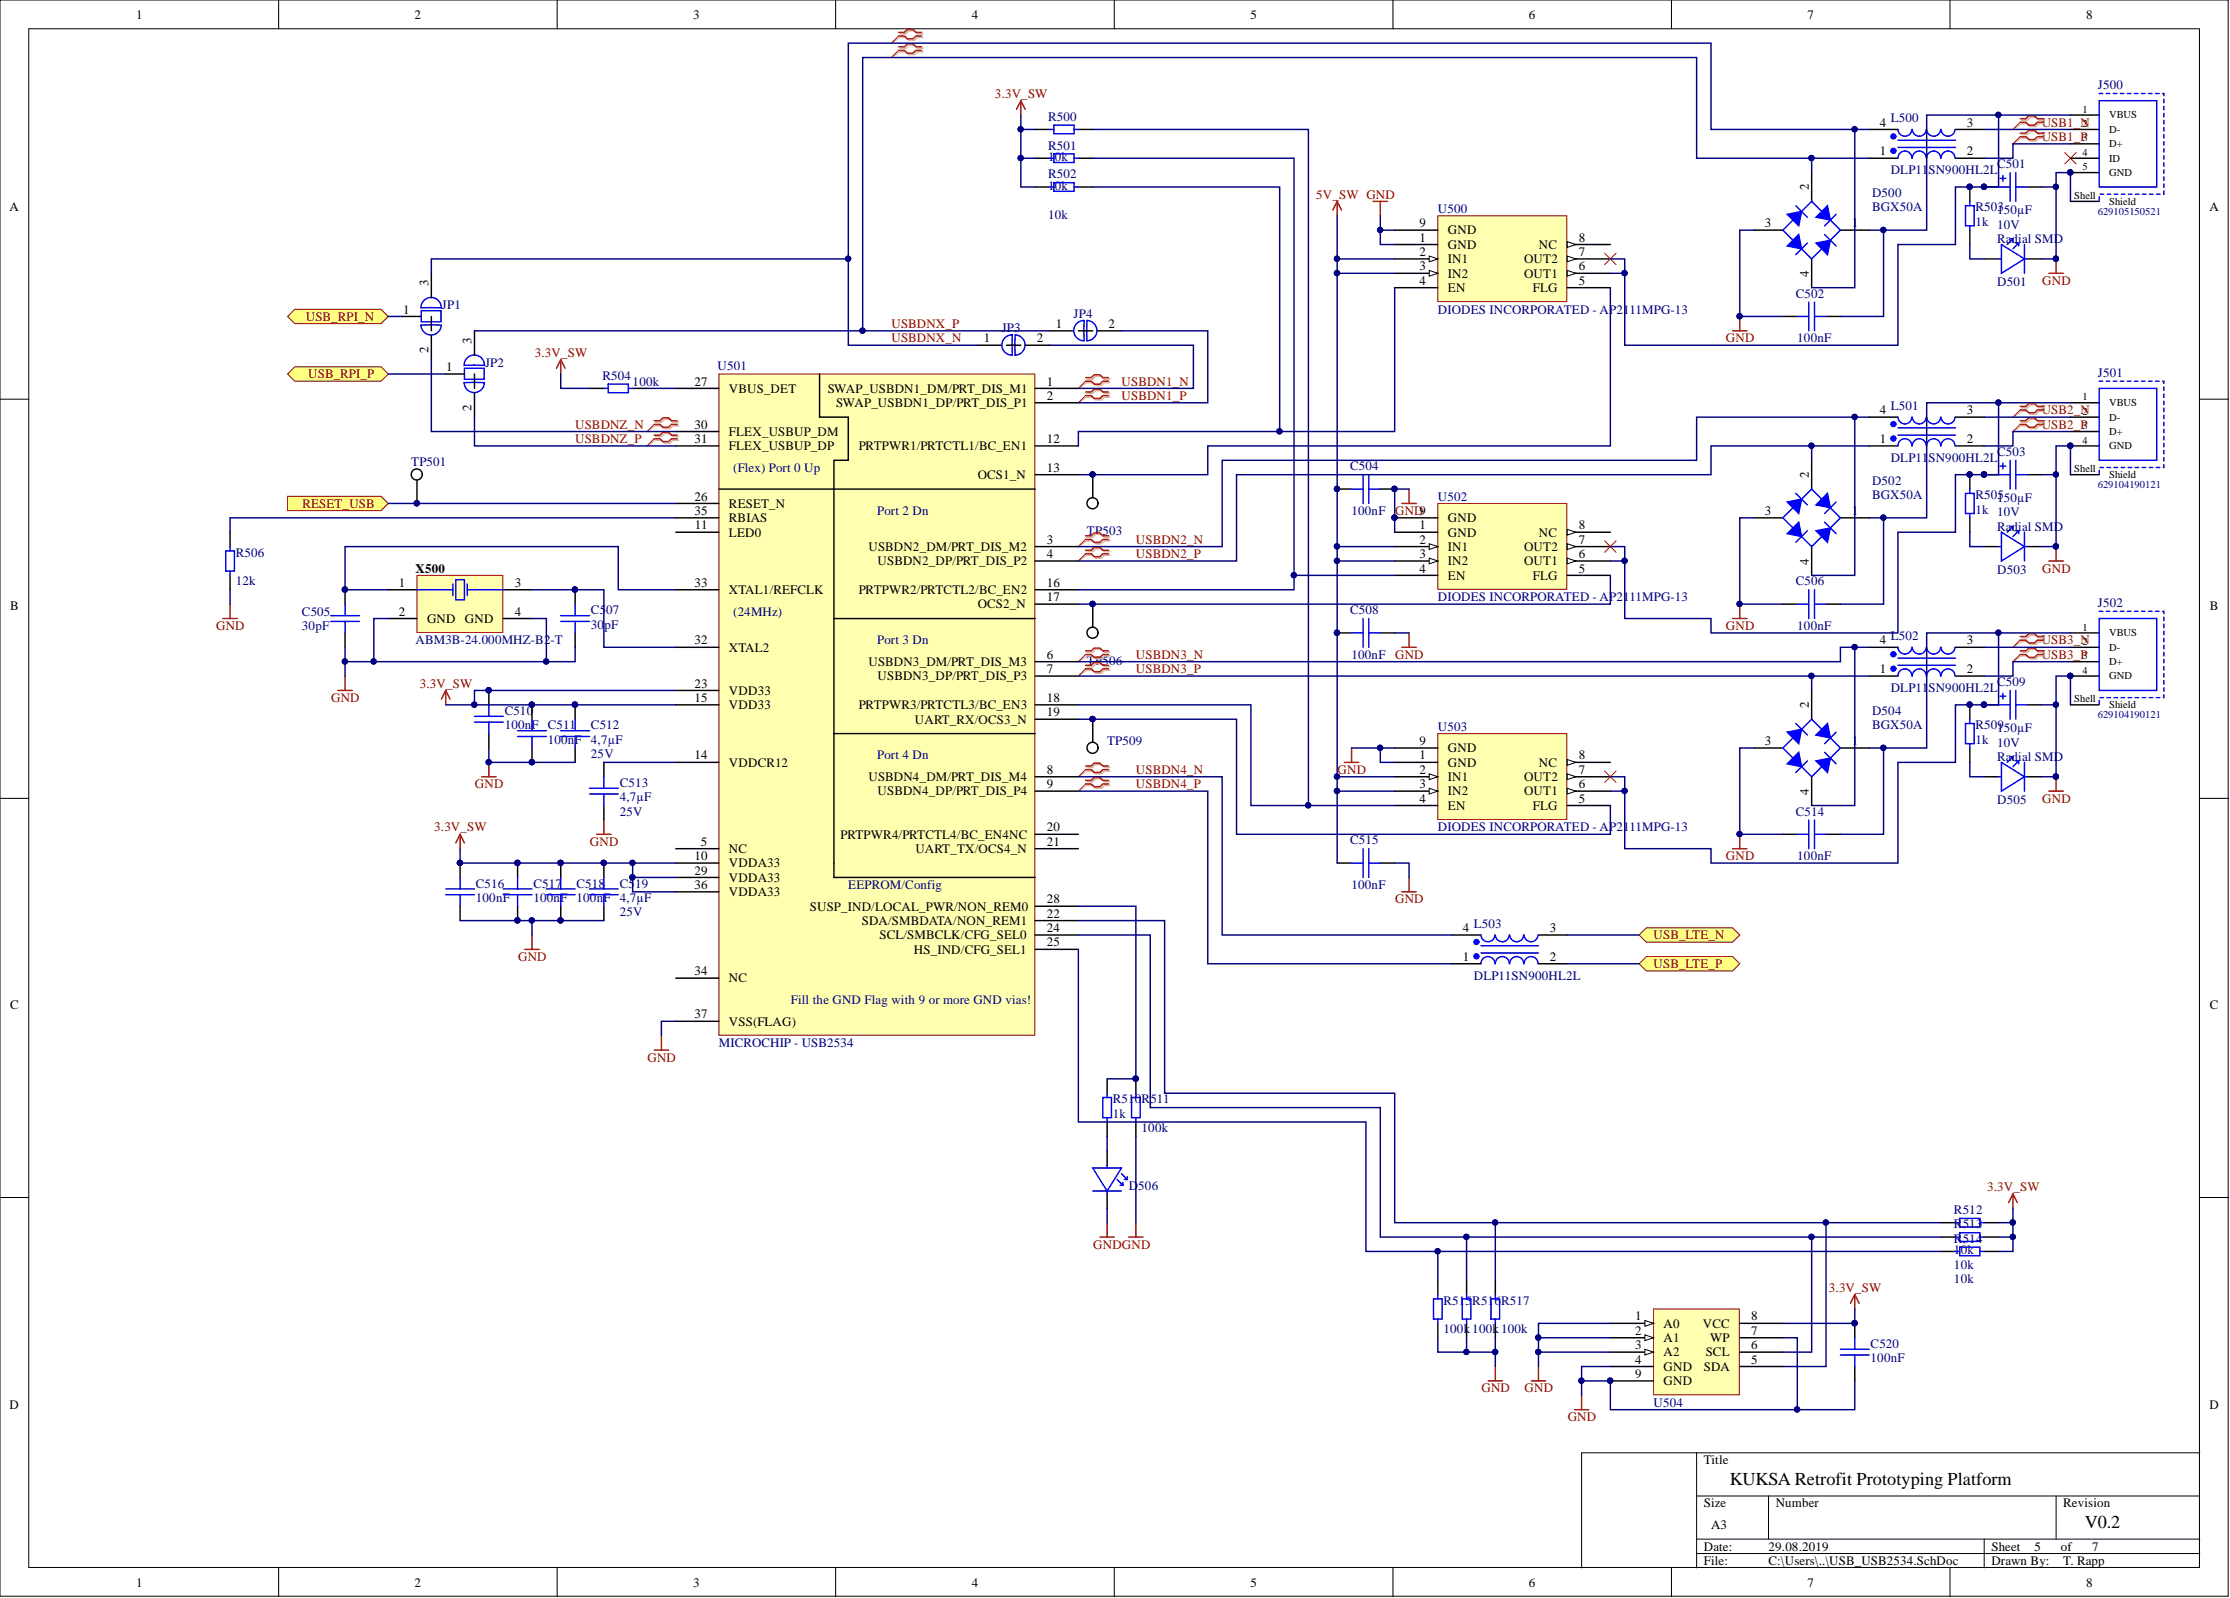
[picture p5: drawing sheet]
<svg xmlns="http://www.w3.org/2000/svg" width="393mm" height="282mm" viewBox="0 0 393 282" stroke-linecap="round" stroke-linejoin="round" font-family="sans-serif">
<defs><g id="words">
<g font-size="3.2">
<text x="305.1" y="261.9">KUKSA Retrofit Prototyping Platform</text>
<text x="367.7" y="269.5">V0.2</text>
</g>
<g font-size="2.3">
<text x="24" y="3.3">1</text>
<text x="73.1" y="3.3">2</text>
<text x="122.2" y="3.3">3</text>
<text x="171.4" y="3.3">4</text>
<text x="220.6" y="3.3">5</text>
<text x="269.7" y="3.3">6</text>
<text x="318.8" y="3.3">7</text>
<text x="368" y="3.3">8</text>
<text x="331.6" y="22.3">4</text>
<text x="346.9" y="22.3">3</text>
<text x="331.6" y="27.4">1</text>
<text x="346.9" y="27.4">2</text>
<text x="319" y="33.5" transform="rotate(-90 319 33.5)">2</text>
<text x="1.7" y="37.2">A</text>
<text x="250.4" y="40.1">9</text>
<text x="255.4" y="41.4">GND</text>
<text x="311.3" y="40.1">3</text>
<text x="326.7" y="40.1">1</text>
<text x="389.7" y="37.2">A</text>
<text x="250.4" y="42.6">1</text>
<text x="250.4" y="45.2">2</text>
<text x="250.4" y="47.7">3</text>
<text x="255.4" y="43.9">GND</text>
<text x="255.4" y="46.4">IN1</text>
<text x="268.8" y="46.4">OUT2</text>
<text x="271.5" y="43.9">NC</text>
<text x="278.5" y="47.7">6</text>
<text x="278.5" y="45.2">7</text>
<text x="278.5" y="42.6">8</text>
<text x="75.6" y="50.5" transform="rotate(-90 75.6 50.5)">3</text>
<text x="250.4" y="50.2">4</text>
<text x="255.4" y="49">IN2</text>
<text x="255.4" y="51.5">EN</text>
<text x="268.8" y="49">OUT1</text>
<text x="270.4" y="51.5">FLG</text>
<text x="278.5" y="50.2">5</text>
<text x="319" y="48.9" transform="rotate(-90 319 48.9)">4</text>
<text x="71.1" y="55.3">1</text>
<text x="186.2" y="57.8">1</text>
<text x="195.5" y="57.8">2</text>
<text x="75.6" y="62.3" transform="rotate(-90 75.6 62.3)">2</text>
<text x="78.7" y="65.5">1</text>
<text x="83.2" y="60.6" transform="rotate(-90 83.2 60.6)">3</text>
<text x="173.6" y="60.4">1</text>
<text x="182.9" y="60.4">2</text>
<text x="122.5" y="68">27</text>
<text x="128.6" y="69.3">VBUS_DET</text>
<text x="146" y="69.3">SWAP_USBDN1_DM/PRT_DIS_M1</text>
<text x="147.5" y="71.8">SWAP_USBDN1_DP/PRT_DIS_P1</text>
<text x="184.6" y="68">1</text>
<text x="184.6" y="70.5">2</text>
<text x="83.2" y="72.5" transform="rotate(-90 83.2 72.5)">2</text>
<text x="122.5" y="75.6">30</text>
<text x="128.6" y="76.9">FLEX_USBUP_DM</text>
<text x="331.6" y="73.1">4</text>
<text x="346.9" y="73.1">3</text>
<text x="122.5" y="78.1">31</text>
<text x="128.6" y="79.4">FLEX_USBUP_DP</text>
<text x="151.5" y="79.4">PRTPWR1/PRTCTL1/BC_EN1</text>
<text x="184.6" y="78.1">12</text>
<text x="184.6" y="83.2">13</text>
<text x="331.6" y="78.1">1</text>
<text x="346.9" y="78.1">2</text>
<text x="122.5" y="88.3">26</text>
<text x="128.6" y="89.6">RESET_N</text>
<text x="172.5" y="84.5">OCS1_N</text>
<text x="319" y="84.2" transform="rotate(-90 319 84.2)">2</text>
<text x="122.5" y="90.8">35</text>
<text x="122.6" y="93.4">11</text>
<text x="128.6" y="94.6">LED0</text>
<text x="128.6" y="92.1">RBIAS</text>
<text x="184.6" y="95.9">3</text>
<text x="250.4" y="93.4">1</text>
<text x="250.4" y="95.9">2</text>
<text x="255.4" y="94.6">GND</text>
<text x="255.4" y="92.1">GND</text>
<text x="271.5" y="94.6">NC</text>
<text x="278.5" y="95.9">7</text>
<text x="278.5" y="93.4">8</text>
<text x="311.3" y="90.8">3</text>
<text x="326.7" y="90.8">1</text>
<text x="73.3" y="101">X500</text>
<text x="153.2" y="97.2">USBDN2_DM/PRT_DIS_M2</text>
<text x="154.8" y="99.7">USBDN2_DP/PRT_DIS_P2</text>
<text x="184.6" y="98.4">4</text>
<text x="250.4" y="98.4">3</text>
<text x="250.4" y="101">4</text>
<text x="255.4" y="97.2">IN1</text>
<text x="255.4" y="99.7">IN2</text>
<text x="268.8" y="99.7">OUT1</text>
<text x="268.8" y="97.2">OUT2</text>
<text x="278.5" y="101">5</text>
<text x="278.5" y="98.4">6</text>
<text x="319" y="99.6" transform="rotate(-90 319 99.6)">4</text>
<text x="1.8" y="107.7">B</text>
<text x="70.3" y="103.5">1</text>
<text x="90.8" y="103.5">3</text>
<text x="122.5" y="103.5">33</text>
<text x="128.6" y="104.8">XTAL1/REFCLK</text>
<text x="151.5" y="104.8">PRTPWR2/PRTCTL2/BC_EN2</text>
<text x="172.5" y="107.3">OCS2_N</text>
<text x="184.6" y="103.5">16</text>
<text x="184.6" y="106.1">17</text>
<text x="255.4" y="102.3">EN</text>
<text x="270.4" y="102.3">FLG</text>
<text x="389.8" y="107.7">B</text>
<text x="70.3" y="108.6">2</text>
<text x="75.3" y="109.9">GND</text>
<text x="82" y="109.9">GND</text>
<text x="90.8" y="108.6">4</text>
<text x="122.5" y="113.7">32</text>
<text x="331.6" y="113.7">4</text>
<text x="346.9" y="113.7">3</text>
<text x="128.6" y="114.9">XTAL2</text>
<text x="153.2" y="117.5">USBDN3_DM/PRT_DIS_M3</text>
<text x="184.6" y="116.2">6</text>
<text x="184.6" y="118.7">7</text>
<text x="331.6" y="118.7">1</text>
<text x="346.9" y="118.7">2</text>
<text x="122.5" y="123.8">15</text>
<text x="122.5" y="121.3">23</text>
<text x="128.6" y="125.1">VDD33</text>
<text x="128.6" y="122.5">VDD33</text>
<text x="151.5" y="125.1">PRTPWR3/PRTCTL3/BC_EN3</text>
<text x="154.8" y="120">USBDN3_DP/PRT_DIS_P3</text>
<text x="184.6" y="123.8">18</text>
<text x="319" y="124.8" transform="rotate(-90 319 124.8)">2</text>
<text x="161.4" y="127.6">UART_RX/OCS3_N</text>
<text x="184.6" y="126.4">19</text>
<text x="250.4" y="131.4">9</text>
<text x="311.3" y="131.4">3</text>
<text x="326.7" y="131.4">1</text>
<text x="122.5" y="134">14</text>
<text x="128.6" y="135.2">VDDCR12</text>
<text x="153.2" y="137.8">USBDN4_DM/PRT_DIS_M4</text>
<text x="184.6" y="136.5">8</text>
<text x="250.4" y="134">1</text>
<text x="250.4" y="136.5">2</text>
<text x="255.4" y="135.2">GND</text>
<text x="255.4" y="137.8">IN1</text>
<text x="255.4" y="132.7">GND</text>
<text x="268.8" y="137.8">OUT2</text>
<text x="271.5" y="135.2">NC</text>
<text x="278.5" y="136.5">7</text>
<text x="278.5" y="134">8</text>
<text x="154.8" y="140.3">USBDN4_DP/PRT_DIS_P4</text>
<text x="184.6" y="139">9</text>
<text x="250.4" y="139">3</text>
<text x="250.4" y="141.6">4</text>
<text x="255.4" y="140.3">IN2</text>
<text x="255.4" y="142.8">EN</text>
<text x="268.8" y="140.3">OUT1</text>
<text x="270.4" y="142.8">FLG</text>
<text x="278.5" y="141.6">5</text>
<text x="278.5" y="139">6</text>
<text x="319" y="140.2" transform="rotate(-90 319 140.2)">4</text>
<text x="123.6" y="149.2">5</text>
<text x="148.3" y="147.9">PRTPWR4/PRTCTL4/BC_EN4NC</text>
<text x="184.6" y="146.7">20</text>
<text x="184.6" y="149.2">21</text>
<text x="122.5" y="151.7">10</text>
<text x="122.5" y="154.3">29</text>
<text x="128.6" y="150.5">NC</text>
<text x="128.6" y="153">VDDA33</text>
<text x="128.6" y="155.5">VDDA33</text>
<text x="161.5" y="150.5">UART_TX/OCS4_N</text>
<text x="122.5" y="156.8">36</text>
<text x="128.6" y="158.1">VDDA33</text>
<text x="142.9" y="160.6">SUSP_IND/LOCAL_PWR/NON_REM0</text>
<text x="184.6" y="161.9">22</text>
<text x="184.6" y="159.3">28</text>
<text x="152" y="163.1">SDA/SMBDATA/NON_REM1</text>
<text x="155.1" y="165.7">SCL/SMBCLK/CFG_SEL0</text>
<text x="184.6" y="164.4">24</text>
<text x="184.6" y="167">25</text>
<text x="258" y="164.4">4</text>
<text x="273.4" y="164.4">3</text>
<text x="122.5" y="172">34</text>
<text x="128.6" y="173.3">NC</text>
<text x="161.2" y="168.2">HS_IND/CFG_SEL1</text>
<text x="258" y="169.5">1</text>
<text x="273.4" y="169.5">2</text>
<text x="1.8" y="178">C</text>
<text x="122.5" y="179.6">37</text>
<text x="389.8" y="178">C</text>
<text x="128.6" y="180.9">VSS(FLAG)</text>
<text x="288.4" y="232.9">1</text>
<text x="308.9" y="232.9">8</text>
<text x="288.4" y="235.5">2</text>
<text x="288.4" y="238">3</text>
<text x="293.4" y="234.2">A0</text>
<text x="293.4" y="236.7">A1</text>
<text x="293.4" y="239.3">A2</text>
<text x="300.4" y="234.2">VCC</text>
<text x="300.9" y="239.3">SCL</text>
<text x="301.6" y="236.7">WP</text>
<text x="308.9" y="238">6</text>
<text x="308.9" y="235.5">7</text>
<text x="288.4" y="240.5">4</text>
<text x="288.4" y="243.1">9</text>
<text x="293.4" y="241.8">GND</text>
<text x="293.4" y="244.3">GND</text>
<text x="300.5" y="241.8">SDA</text>
<text x="308.9" y="240.5">5</text>
<text x="1.7" y="248.5">D</text>
<text x="389.7" y="248.5">D</text>
<text x="300.5" y="258.3">Title</text>
<text x="300.5" y="265.9">Size</text>
<text x="301.8" y="269.7">A3</text>
<text x="313.2" y="265.9">Number</text>
<text x="363.9" y="265.9">Revision</text>
<text x="300.5" y="273.5">Date:</text>
<text x="311.9" y="273.5">29.08.2019</text>
<text x="351.3" y="273.5">Sheet</text>
<text x="358.9" y="273.5">5</text>
<text x="363.5" y="273.5">of</text>
<text x="369" y="273.5">7</text>
<text x="24" y="279.9">1</text>
<text x="73.1" y="279.9">2</text>
<text x="122.2" y="279.9">3</text>
<text x="171.4" y="279.9">4</text>
<text x="220.6" y="279.9">5</text>
<text x="269.7" y="279.9">6</text>
<text x="300.5" y="276.1">File:</text>
<text x="311.9" y="276.1">C:\Users\..\USB_USB2534.SchDoc</text>
<text x="318.8" y="279.9">7</text>
<text x="351.3" y="276.1">Drawn By:</text>
<text x="363.9" y="276.1">T. Rapp</text>
<text x="368" y="279.9">8</text>
</g>
<g font-size="2.3" fill="#800000">
<text x="175.5" y="17.3">3.3V_SW</text>
<text x="360.1" y="22.3">USB1_N</text>
<text x="360.1" y="24.9">USB1_P</text>
<text x="232.1" y="35">5V_SW GND</text>
<text x="360.2" y="50.2">GND</text>
<text x="53.9" y="56.6">USB_RPI_N</text>
<text x="157.2" y="57.8">USBDNX_P</text>
<text x="94.3" y="62.9">3.3V_SW</text>
<text x="157.2" y="60.4">USBDNX_N</text>
<text x="304.4" y="60.4">GND</text>
<text x="54.4" y="66.7">USB_RPI_P</text>
<text x="197.8" y="68">USBDN1_N</text>
<text x="197.8" y="70.5">USBDN1_P</text>
<text x="101.4" y="75.6">USBDNZ_N</text>
<text x="360.1" y="73.1">USB2_N</text>
<text x="360.1" y="75.6">USB2_P</text>
<text x="101.4" y="78.1">USBDNZ_P</text>
<text x="53.3" y="89.6">RESET_USB</text>
<text x="200.4" y="95.9">USBDN2_N</text>
<text x="246.1" y="90.8">GND9</text>
<text x="200.4" y="98.4">USBDN2_P</text>
<text x="360.2" y="101">GND</text>
<text x="38.1" y="111.1">GND</text>
<text x="304.4" y="111.1">GND</text>
<text x="360.1" y="113.7">USB3_N</text>
<text x="200.4" y="116.2">USBDN3_N</text>
<text x="200.4" y="118.7">USBDN3_P</text>
<text x="246.1" y="116.2">GND</text>
<text x="360.1" y="116.2">USB3_P</text>
<text x="58.4" y="123.8">GND</text>
<text x="74.1" y="121.3">3.3V_SW</text>
<text x="200.4" y="136.5">USBDN4_N</text>
<text x="235.9" y="136.5">GND</text>
<text x="83.8" y="139">GND</text>
<text x="200.4" y="139">USBDN4_P</text>
<text x="360.2" y="141.6">GND</text>
<text x="76.6" y="146.7">3.3V_SW</text>
<text x="104.1" y="149.2">GND</text>
<text x="304.4" y="151.7">GND</text>
<text x="246.1" y="159.3">GND</text>
<text x="291.7" y="165.7">USB_LTE_N</text>
<text x="91.4" y="169.5">GND</text>
<text x="291.7" y="170.8">USB_LTE_P</text>
<text x="114.2" y="187.2">GND</text>
<text x="350.5" y="210.1">3.3V_SW</text>
<text x="192.8" y="220.2">GNDGND</text>
<text x="322.6" y="227.8">3.3V_SW</text>
<text x="261.3" y="245.6">GND</text>
<text x="268.9" y="245.6">GND</text>
<text x="276.5" y="250.7">GND</text>
</g>
<g font-size="2.3" fill="#000080">
<text x="370" y="15.7">J500</text>
<text x="184.9" y="21.3">R500</text>
<text x="333.5" y="21.6">L500</text>
<text x="184.9" y="28.4">10k</text>
<text x="184.9" y="26.4">R501</text>
<text x="352.3" y="29.7">C501</text>
<text x="184.9" y="33.5">10k</text>
<text x="184.9" y="31.5">R502</text>
<text x="330.2" y="34.8">D500</text>
<text x="333.5" y="30.7">DLP11</text>
<text x="340.2" y="30.7">SN900HL2L</text>
<text x="184.9" y="38.6">10k</text>
<text x="253.6" y="37.6">U500</text>
<text x="330.2" y="37.3">BGX50A</text>
<text x="348.5" y="39.8">1k 10V</text>
<text x="348.5" y="37.3">R501</text>
<text x="352.4" y="37.3">350µF</text>
<text x="352.3" y="42.9">Radial SMD</text>
<text x="316.8" y="52.5">C502</text>
<text x="352.3" y="50.5">D501</text>
<text x="77.9" y="54.6">JP1</text>
<text x="176.7" y="58.6">JP3</text>
<text x="189.4" y="56.1">JP4</text>
<text x="253.6" y="55.3">DIODES INCORPORATED - AP2111MPG-13</text>
<text x="85.6" y="64.7">JP2</text>
<text x="126.6" y="65.2">U501</text>
<text x="317" y="60.4">100nF</text>
<text x="106.3" y="67">R504</text>
<text x="111.6" y="68">100k</text>
<text x="370" y="66.5">J501</text>
<text x="333.5" y="72.3">L501</text>
<text x="72.5" y="82.2">TP501</text>
<text x="129.3" y="83.2">(Flex) Port 0 Up</text>
<text x="238.1" y="83">C504</text>
<text x="333.5" y="81.4">DLP11</text>
<text x="340.2" y="81.4">SN900HL2L</text>
<text x="352.3" y="80.4">C503</text>
<text x="253.6" y="88.3">U502</text>
<text x="330.2" y="85.5">D502</text>
<text x="330.2" y="88">BGX50A</text>
<text x="348.5" y="88">R501</text>
<text x="352.4" y="88">550µF</text>
<text x="154.7" y="90.8">Port 2 Dn</text>
<text x="191.7" y="94.4">TP503</text>
<text x="238.4" y="90.8">100nF</text>
<text x="348.5" y="90.6">1k 10V</text>
<text x="352.3" y="93.6">Radial SMD</text>
<text x="41.6" y="98.2">R506</text>
<text x="352.3" y="101.2">D503</text>
<text x="41.6" y="103.3">12k</text>
<text x="253.6" y="106.1">DIODES INCORPORATED - AP2111MPG-13</text>
<text x="316.8" y="103.3">C506</text>
<text x="370" y="107.1">J502</text>
<text x="53.3" y="111.1">30pF</text>
<text x="53.3" y="108.6">C505</text>
<text x="73.3" y="113.7">ABM3B-24.000MHZ-B2-T</text>
<text x="104.2" y="110.9">30</text>
<text x="104.2" y="108.3">C5</text>
<text x="106.6" y="110.9">pF</text>
<text x="106.9" y="108.3">07</text>
<text x="129.3" y="108.6">(24MHz)</text>
<text x="154.7" y="113.7">Port 3 Dn</text>
<text x="238.1" y="108.3">C508</text>
<text x="317" y="111.1">100nF</text>
<text x="333.5" y="112.9">L502</text>
<text x="191.7" y="117.2">TP506</text>
<text x="238.4" y="116.2">100nF</text>
<text x="333.5" y="122">DLP11</text>
<text x="340.2" y="122">SN900HL2L</text>
<text x="352.3" y="121">C509</text>
<text x="89" y="128.6">100nF</text>
<text x="89" y="126.1">C510</text>
<text x="96.6" y="131.2">100nF</text>
<text x="96.6" y="128.6">C511</text>
<text x="104.2" y="131.2">4,7µF</text>
<text x="104.2" y="128.6">C512</text>
<text x="195.3" y="131.4">TP509</text>
<text x="253.6" y="128.9">U503</text>
<text x="330.2" y="126.1">D504</text>
<text x="330.2" y="128.6">BGX50A</text>
<text x="348.5" y="131.2">1k 10V</text>
<text x="348.5" y="128.6">R501</text>
<text x="352.4" y="128.6">950µF</text>
<text x="104.2" y="133.7">25V</text>
<text x="154.7" y="134">Port 4 Dn</text>
<text x="352.3" y="134.2">Radial SMD</text>
<text x="109.3" y="141.3">4,7µF</text>
<text x="109.3" y="143.9">25V</text>
<text x="109.3" y="138.8">C513</text>
<text x="316.8" y="143.9">C514</text>
<text x="352.3" y="141.8">D505</text>
<text x="238.1" y="148.9">C515</text>
<text x="253.6" y="146.7">DIODES INCORPORATED - AP2111MPG-13</text>
<text x="317" y="151.7">100nF</text>
<text x="83.9" y="159.1">100nF</text>
<text x="83.9" y="156.5">C516</text>
<text x="94.1" y="159.1">100nF</text>
<text x="94.1" y="156.5">C517</text>
<text x="101.7" y="159.1">100nF</text>
<text x="101.7" y="156.5">C518</text>
<text x="109.3" y="159.1">4,7µF</text>
<text x="109.3" y="161.6">25V</text>
<text x="109.3" y="156.5">C5</text>
<text x="112" y="156.5">19</text>
<text x="149.6" y="156.8">EEPROM/Config</text>
<text x="238.4" y="156.8">100nF</text>
<text x="260" y="163.7">L503</text>
<text x="260" y="172.8">DLP11SN900HL2L</text>
<text x="139.5" y="177.1">Fill the GND Flag with 9 or more GND vias!</text>
<text x="126.8" y="184.7">MICROCHIP - USB2534</text>
<text x="196.3" y="197.1">1k</text>
<text x="196.3" y="194.6">R51</text>
<text x="200.2" y="194.6">0</text>
<text x="201.4" y="194.6">R511</text>
<text x="201.4" y="199.7">100k</text>
<text x="199.1" y="209.8">D</text>
<text x="200.8" y="209.8">506</text>
<text x="344.7" y="214.1">R512</text>
<text x="344.7" y="221.2">10k</text>
<text x="344.7" y="216.7">R513</text>
<text x="344.7" y="219.2">R514</text>
<text x="344.7" y="223.8">10k</text>
<text x="344.7" y="226.3">10k</text>
<text x="254.6" y="230.1">R51</text>
<text x="258.5" y="230.1">5</text>
<text x="259.7" y="230.1">R51</text>
<text x="263.6" y="230.1">6</text>
<text x="264.8" y="230.1">R517</text>
<text x="254.6" y="235.2">100k</text>
<text x="259.7" y="235.2">100k</text>
<text x="264.8" y="235.2">100k</text>
<text x="330" y="237.7">C520</text>
<text x="330" y="240.3">100nF</text>
<text x="291.7" y="248.1">U504</text>
</g>
<g font-size="1.9">
<text x="367.3" y="19.9">1</text>
<text x="367.3" y="22.4">2</text>
<text x="372.1" y="20.9">VBUS</text>
<text x="372.1" y="23.4">D-</text>
<text x="367.3" y="24.9">3</text>
<text x="367.3" y="27.5">4</text>
<text x="372.1" y="26">D+</text>
<text x="372.1" y="28.5">ID</text>
<text x="365.9" y="35.1">Shell</text>
<text x="367.3" y="30">5</text>
<text x="372.1" y="31">GND</text>
<text x="372.1" y="36.1">Shield</text>
<text x="367.3" y="70.6">1</text>
<text x="372.1" y="71.6">VBUS</text>
<text x="367.3" y="73.2">2</text>
<text x="367.3" y="75.7">3</text>
<text x="372.1" y="74.2">D-</text>
<text x="372.1" y="76.7">D+</text>
<text x="365.9" y="83.3">Shell</text>
<text x="367.3" y="78.2">4</text>
<text x="372.1" y="79.2">GND</text>
<text x="372.1" y="84.3">Shield</text>
<text x="367.3" y="111.2">1</text>
<text x="367.3" y="113.8">2</text>
<text x="372.1" y="112.2">VBUS</text>
<text x="367.3" y="116.3">3</text>
<text x="367.3" y="118.8">4</text>
<text x="372.1" y="114.8">D-</text>
<text x="372.1" y="117.3">D+</text>
<text x="372.1" y="119.8">GND</text>
<text x="365.9" y="123.9">Shell</text>
<text x="372.1" y="124.9">Shield</text>
</g>
<g font-size="1.9" fill="#000080">
<text x="370" y="37.9">629105150521</text>
<text x="370" y="86.1">629104190121</text>
<text x="370" y="126.7">629104190121</text>
</g>
</g></defs>
<g fill="#fff" stroke="#000" stroke-width=".18">
<path d="M0 0h393v281.6h-393z"/>
<path d="M5.1 5.1h382.9v271.4h-382.9z"/>
</g>
<g fill="none" stroke="#000" stroke-width=".18">
<path d="M49.2 0v5.1M98.3 0v5.1M147.4 0v5.1M196.6 0v5.1M245.7 0v5.1M294.8 0v5.1M344 0v5.1M0 70.4h5.1M388 70.4h5.1M0 140.8h5.1M388 140.8h5.1M0 211.2h5.1"/>
<path d="M388 211.2h5.1M388 256.3h-88.7v20.3M49.2 276.6v5M98.3 276.6v5M147.4 276.6v5M196.6 276.6v5M245.7 276.6v5M294.8 276.6v5M299.3 263.9h88.7M299.3 271.5h88.7M299.3 274h88.7M311.9 263.9v7.6"/>
<path d="M344 276.6v5M350 271.5v5.1M362.7 263.9v7.6"/>
</g>
<path d="M329.7 78.7h5.1M329.7 73.6h5.1M344.9 78.7h5.1M344.9 73.6h5.1M309.4 91.3h5.1M319.6 81.2v5.1M319.6 96.4v5.1M324.6 91.3h5.1" fill="none" stroke="#000" stroke-width=".25"/>
<path d="M334.8 75.5h10.1M334.8 76.8h10.1M337.2 73.6a1.23 1.23 0 0 1-1.2 1.2 1.23 1.23 0 0 1-1.2-1.2M337.2 78.7a1.23 1.23 0 0 0-1.2-1.3 1.23 1.23 0 0 0-1.2 1.3M339.8 73.6a1.23 1.23 0 0 1-1.3 1.2 1.23 1.23 0 0 1-1.2-1.2M339.8 78.7a1.23 1.23 0 0 0-1.3-1.3 1.23 1.23 0 0 0-1.2 1.3M342.3 73.6a1.23 1.23 0 0 1-1.2 1.2 1.23 1.23 0 0 1-1.3-1.2M342.3 78.7a1.23 1.23 0 0 0-1.2-1.3 1.23 1.23 0 0 0-1.3 1.3M344.8 73.6a1.23 1.23 0 0 1-1.2 1.2 1.23 1.23 0 0 1-1.2-1.2M344.8 78.7a1.23 1.23 0 0 0-1.2-1.3 1.23 1.23 0 0 0-1.2 1.3M316.8 87l2 2.1M319.6 86.3l5 5-5 5.1-5.1-5.1z" fill="none" stroke="#00f" stroke-width=".25"/>
<g fill="#00f" stroke="#00f" stroke-width=".18">
<circle cx="334" cy="74.8" r=".47"/>
<circle cx="334" cy="77.3" r=".47"/>
</g>
<path d="M315.2 88.6l2.6-.6-.5 2.6z" fill="#00f"/>
<path d="M315.2 88.6l2.6-.6-.5 2.6zM323.9 88.6l-2.1 2" fill="none" stroke="#00f" stroke-width=".25"/>
<path d="M322.3 87l.6 2.6-2.6-.5z" fill="#00f"/>
<path d="M318.8 93.6l-2 2.1M322.3 87l.6 2.6-2.6-.5z" fill="none" stroke="#00f" stroke-width=".25"/>
<path d="M317.3 92.1l.5 2.5-2.6-.5z" fill="#00f"/>
<path d="M317.3 92.1l.5 2.5-2.6-.5zM321.8 92.1l2.1 2" fill="none" stroke="#00f" stroke-width=".25"/>
<path d="M320.3 93.6l2.6-.5-.6 2.6z" fill="#00f"/>
<g fill="none" stroke="#00f" stroke-width=".25">
<path d="M320.3 93.6l2.6-.5-.6 2.6zM352.5 96.4h.5M352.5 83.7h2.1M352.8 82.2h1M353 93.9l4.1 2.5-4.1 2.6zM353.3 81.7v1M354.6 92.9h.5M354.6 81.2v5.1M355.1 92.9l-1.1 1M355.1 92.9v.5M355.6 93.6h.5M355.6 81.2v5.1"/>
<path d="M355.6 83.7h2M356.1 93.6l-1 1M356.1 93.6v.5M357.1 96.4h.5M357.1 93.9v5.1M334.8 116.1h10.1M334.8 117.3h10.1M337.2 114.2a1.23 1.23 0 0 1-1.2 1.2 1.23 1.23 0 0 1-1.2-1.2M337.2 119.2a1.23 1.23 0 0 0-1.2-1.2 1.23 1.23 0 0 0-1.2 1.3M339.8 114.2a1.23 1.23 0 0 1-1.3 1.2 1.23 1.23 0 0 1-1.2-1.2M339.8 119.2a1.23 1.23 0 0 0-1.3-1.2 1.23 1.23 0 0 0-1.2 1.3M342.3 114.2a1.23 1.23 0 0 1-1.2 1.2 1.23 1.23 0 0 1-1.3-1.2"/>
<path d="M342.3 119.2a1.23 1.23 0 0 0-1.2-1.2 1.23 1.23 0 0 0-1.3 1.3M344.8 114.2a1.23 1.23 0 0 1-1.2 1.2 1.23 1.23 0 0 1-1.2-1.2M344.8 119.2a1.23 1.23 0 0 0-1.2-1.2 1.23 1.23 0 0 0-1.2 1.3M316.8 127.6l2 2.1M319.6 126.9l5 5-5 5.1-5.1-5.1z"/>
</g>
<path d="M361.4 99h2.5M362.7 96.4v2.6M305.6 109.1h2.5M306.9 106.6v2.5" fill="none" stroke="#800000" stroke-width=".25"/>
<g fill="#000080" stroke="#000080" stroke-width=".18">
<circle cx="306.8" cy="106.5" r=".47"/>
<circle cx="362.6" cy="96.4" r=".47"/>
<circle cx="350" cy="83.7" r=".47"/>
</g>
<path d="M350 96.4h2.5M350 83.7h2.5M357.6 96.4h2.5M357.6 83.7h2.5M329.7 119.3h5.1M329.7 114.2h5.1M344.9 119.3h5.1M344.9 114.2h5.1M309.4 131.9h5.1M319.6 121.8v5.1M319.6 137v5.1M324.6 131.9h5.1" fill="none" stroke="#000" stroke-width=".25"/>
<g fill="#00f" stroke="#00f" stroke-width=".18">
<circle cx="334" cy="115.4" r=".47"/>
<circle cx="334" cy="117.9" r=".47"/>
</g>
<path d="M315.2 129.1l2.6-.5-.5 2.6z" fill="#00f"/>
<path d="M315.2 129.1l2.6-.5-.5 2.6zM323.9 129.1l-2.1 2.1" fill="none" stroke="#00f" stroke-width=".25"/>
<path d="M322.3 127.6l.6 2.6-2.6-.5z" fill="#00f"/>
<path d="M318.8 134.2l-2 2.1M322.3 127.6l.6 2.6-2.6-.5z" fill="none" stroke="#00f" stroke-width=".25"/>
<path d="M317.3 132.7l.5 2.5-2.6-.5z" fill="#00f"/>
<path d="M317.3 132.7l.5 2.5-2.6-.5zM321.8 132.7l2.1 2" fill="none" stroke="#00f" stroke-width=".25"/>
<path d="M320.3 134.2l2.6-.5-.6 2.6z" fill="#00f"/>
<g fill="none" stroke="#00f" stroke-width=".25">
<path d="M185.1 22.8h.8M185.1 27.9h.8M185.1 33h.8M185.9 22.1h3.6v1.5h-3.6zM185.9 27.1h3.6v1.6h-3.6zM185.9 32.2h3.6v1.5h-3.6zM189.5 22.8h.7M189.5 27.9h.7M189.5 33h.7M316.8 36.3l2 2M319.6 35.5l5 5.1-5 5.1-5.1-5.1zM334.8 24.7h10.1"/>
<path d="M334.8 26h10.1M337.2 22.8a1.23 1.23 0 0 1-1.2 1.2 1.23 1.23 0 0 1-1.2-1.2M337.2 27.9a1.23 1.23 0 0 0-1.2-1.3 1.23 1.23 0 0 0-1.2 1.3M339.8 22.8a1.23 1.23 0 0 1-1.3 1.2 1.23 1.23 0 0 1-1.2-1.2M339.8 27.9a1.23 1.23 0 0 0-1.3-1.3 1.23 1.23 0 0 0-1.2 1.3M342.3 22.8a1.23 1.23 0 0 1-1.2 1.2 1.23 1.23 0 0 1-1.3-1.2M342.3 27.9a1.23 1.23 0 0 0-1.2-1.3 1.23 1.23 0 0 0-1.3 1.3M344.8 22.8a1.23 1.23 0 0 1-1.2 1.2 1.23 1.23 0 0 1-1.2-1.2M344.8 27.9a1.23 1.23 0 0 0-1.2-1.3 1.23 1.23 0 0 0-1.2 1.3M106.5 68.5h.8M107.3 67.7h3.5v1.6h-3.5zM110.8 68.5h.8"/>
<path d="M39.8 97.2h1.5v3.5h-1.5zM40.6 96.4v.8M40.6 100.7v.8M320.3 134.2l2.6-.5-.6 2.6zM352.5 137h.5M352.5 124.3h2.1M352.8 122.8h1M353 134.5l4.1 2.5-4.1 2.5zM353.3 122.3v1M354.6 133.5h.5M354.6 121.8v5.1M355.1 133.5l-1.1 1"/>
<path d="M355.1 133.5v.5M355.6 134.2h.5M355.6 121.8v5.1M355.6 124.3h2M356.1 134.2l-1 1M356.1 134.2v.5M357.1 137h.5M357.1 134.5v5M199.6 193.6h1.5v3.5h-1.5zM200.4 192.8v.8M200.4 197.1v.8M344.9 215.7h.8"/>
<path d="M344.9 218.2h.8M345.7 214.9h3.5v1.5h-3.5zM345.7 217.4h3.5v1.6h-3.5zM345.7 220h3.5v1.5h-3.5zM349.2 215.7h.8M349.2 218.2h.8M252.9 229.1h1.5v3.6h-1.5zM253.6 228.4v.7M253.6 232.7v.7M257.9 229.1h1.5v3.6h-1.5zM258.7 228.4v.7M258.7 232.7v.7"/>
<path d="M263 229.1h1.5v3.6h-1.5zM263.8 228.4v.7M263.8 232.7v.7M344.9 220.7h.8M349.2 220.7h.8"/>
</g>
<g fill="none" stroke="#800000" stroke-width=".25">
<path d="M180.1 17.8l-.8 1.5M180.1 17.8l.7 1.5M180.1 17.8v2.5M235.9 35.5l-.8 1.5M235.9 35.5l.7 1.5M235.9 35.5v2.6M242.2 35.5h2.5M243.5 35.5v2.6M98.9 63.4l-.8 1.6M98.9 63.4l.8 1.6M98.9 63.4v2.6M247.3 88.8h2.5"/>
<path d="M248.5 86.3v2.5M39.3 109.1h2.5M40.6 106.6v2.5M60.9 119.3v2.5M247.3 114.2h2.5M248.5 111.6v2.6M59.6 121.8h2.5M78.6 121.8l-.7 1.5M78.6 121.8l.8 1.5M78.6 121.8v2.5M85 137h2.5M86.2 134.5v2.5"/>
<path d="M237.1 134.5h2.6M238.4 131.9v2.6M361.4 139.5h2.5M362.7 137v2.5M81.2 147.2l-.8 1.5M81.2 147.2l.7 1.5M81.2 147.2v2.5M105.3 147.2h2.5M106.5 144.6v2.6M247.3 157.3h2.5M248.5 154.8v2.5M305.6 149.7h2.5"/>
<path d="M306.9 147.2v2.5M92.6 167.5h2.5M93.8 164.9v2.6M115.4 185.2h2.5M116.7 182.7v2.5M194 218.2h2.6M195.3 215.7v2.5M199.1 218.2h2.5M200.4 215.7v2.5M355.1 210.6l-.8 1.5M355.1 210.6l.7 1.5M355.1 210.6v2.5"/>
<path d="M327.2 228.4l-.8 1.5M327.2 228.4l.7 1.5M327.2 228.4v2.5M262.5 243.6h2.5M263.8 241v2.6M270.1 243.6h2.5M271.4 241v2.6M277.7 248.7h2.5M279 246.1v2.6"/>
</g>
<g fill="#000080" stroke="#000080" stroke-width=".18">
<circle cx="306.8" cy="147.1" r=".47"/>
<circle cx="362.6" cy="137" r=".47"/>
<circle cx="350" cy="124.3" r=".47"/>
<circle cx="86.2" cy="134.4" r=".47"/>
<circle cx="200.3" cy="190.3" r=".47"/>
</g>
<g fill="none" stroke="#000" stroke-width=".25">
<path d="M182.6 22.8h2.5M182.6 27.9h2.5M182.6 33h2.5M190.2 22.8h2.5M190.2 27.9h2.5M190.2 33h2.5M319.6 30.4v5.1M329.7 22.8h5.1M329.7 27.9h5.1M344.9 22.8h5.1M344.9 27.9h5.1M309.4 40.6h5.1"/>
<path d="M319.6 45.7v5M324.6 40.6h5.1M104 68.5h2.5M111.6 68.5h2.5M40.6 93.9v2.5M40.6 101.5v2.5M350 137h2.5M350 124.3h2.5M357.6 137h2.5M357.6 124.3h2.5M200.4 190.3v2.5M200.4 197.9v2.5"/>
<path d="M342.4 215.7h2.5M342.4 218.2h2.5M350 215.7h2.5M350 218.2h2.5M253.6 225.8v2.6M253.6 233.4v2.6M258.7 225.8v2.6M258.7 233.4v2.6M263.8 225.8v2.6M263.8 233.4v2.6M342.4 220.7h2.5M350 220.7h2.5"/>
</g>
<g fill="#00f" stroke="#00f" stroke-width=".18">
<circle cx="334" cy="24.1" r=".47"/>
<circle cx="334" cy="26.6" r=".47"/>
</g>
<path d="M315.2 37.8l2.6-.5-.5 2.5z" fill="#00f"/>
<path d="M315.2 37.8l2.6-.5-.5 2.5zM323.9 37.8l-2.1 2" fill="none" stroke="#00f" stroke-width=".25"/>
<path d="M322.3 36.3l.6 2.5-2.6-.5z" fill="#00f"/>
<path d="M322.3 36.3l.6 2.5-2.6-.5zM318.8 42.9l-2 2" fill="none" stroke="#00f" stroke-width=".25"/>
<path d="M317.3 41.4l.5 2.5-2.6-.5z" fill="#00f"/>
<path d="M317.3 41.4l.5 2.5-2.6-.5zM321.8 41.4l2.1 2" fill="none" stroke="#00f" stroke-width=".25"/>
<path d="M320.3 42.9l2.6-.5-.6 2.5z" fill="#00f"/>
<g fill="none" stroke="#00f" stroke-width=".25">
<path d="M352.5 33h2.1M352.8 31.5h1M353.3 31v1M354.6 30.4v5.1M355.6 30.4v5.1M355.6 33h2M320.3 42.9l2.6-.5-.6 2.5zM352.5 45.7h.5M353 43.1l4.1 2.6-4.1 2.5zM354.6 42.1h.5M355.1 42.1l-1.1 1M355.1 42.1v.5"/>
<path d="M355.6 42.9h.5M356.1 42.9l-1 1M356.1 42.9v.5M357.1 45.7h.5M357.1 43.1v5.1M261.2 166.8h10.2M261.2 168.1h10.2M263.7 164.9a1.23 1.23 0 0 1-1.2 1.2 1.23 1.23 0 0 1-1.3-1.2M263.7 170a1.23 1.23 0 0 0-1.2-1.3 1.23 1.23 0 0 0-1.3 1.3M266.2 164.9a1.23 1.23 0 0 1-1.2 1.2 1.23 1.23 0 0 1-1.2-1.2M266.2 170a1.23 1.23 0 0 0-1.2-1.3 1.23 1.23 0 0 0-1.2 1.3M268.8 164.9a1.23 1.23 0 0 1-1.3 1.2 1.23 1.23 0 0 1-1.2-1.2"/>
<path d="M268.8 170a1.23 1.23 0 0 0-1.3-1.3 1.23 1.23 0 0 0-1.2 1.3M271.3 164.9a1.23 1.23 0 0 1-1.2 1.2 1.23 1.23 0 0 1-1.3-1.2M271.3 170a1.23 1.23 0 0 0-1.2-1.3 1.23 1.23 0 0 0-1.3 1.3"/>
</g>
<path d="M305.6 58.4h2.5M306.9 55.8v2.6M361.4 48.2h2.5M362.7 45.7v2.5" fill="none" stroke="#800000" stroke-width=".25"/>
<g fill="#000080" stroke="#000080" stroke-width=".18">
<circle cx="306.8" cy="55.8" r=".47"/>
<circle cx="362.6" cy="45.6" r=".47"/>
<circle cx="350" cy="32.9" r=".47"/>
</g>
<path d="M350 33h2.5M357.6 33h2.5M350 45.7h2.5M357.6 45.7h2.5M256.2 170h5M256.2 164.9h5M271.4 170h5M271.4 164.9h5" fill="none" stroke="#000" stroke-width=".25"/>
<g fill="#00f" stroke="#00f" stroke-width=".18">
<circle cx="260.4" cy="166.2" r=".47"/>
<circle cx="260.4" cy="168.7" r=".47"/>
</g>
<g fill="#ffff80" stroke="#800000" stroke-width=".18">
<path d="M52 54.6h15.2l1.3 1.2-1.3 1.3h-15.2l-1.3-1.3z" fill-rule="evenodd"/>
<path d="M52 64.7h15.2l1.3 1.3-1.3 1.2h-15.2l-1.3-1.2z" fill-rule="evenodd"/>
<path d="M290.4 168.7h15.2l1.3 1.3-1.3 1.3h-15.2l-1.3-1.3z" fill-rule="evenodd"/>
<path d="M290.4 163.7h15.2l1.3 1.2-1.3 1.3h-15.2l-1.3-1.3z" fill-rule="evenodd"/>
<path d="M50.7 87.5h16.5l1.3 1.3-1.3 1.3h-16.5z" fill-rule="evenodd"/>
</g>
<g fill="none" stroke="#000" stroke-width=".25">
<path d="M73.5 84.7v4.1M192.7 83.7v4.1M192.7 106.6v4M192.7 126.9v4"/>
<circle cx="73.5" cy="83.7" r=".98"/>
<circle cx="192.7" cy="88.8" r=".98"/>
<circle cx="192.7" cy="111.6" r=".98"/>
<circle cx="192.7" cy="131.9" r=".98"/>
</g>
<g fill="#000080" stroke="#000080" stroke-width=".18">
<circle cx="73.5" cy="88.8" r=".47"/>
<circle cx="192.7" cy="83.7" r=".47"/>
<circle cx="192.7" cy="106.5" r=".47"/>
<circle cx="192.7" cy="126.8" r=".47"/>
</g>
<path d="M253.6 129.4h22.8v15.1h-22.8z" fill="#ffffb0" stroke="#800000" stroke-width=".18"/>
<path d="M246 134.5h7.6M246 137h7.6" fill="none" stroke="#000" stroke-width=".25"/>
<path d="M252.1 136.5l1.5 .5-1.5 .5z" fill="#fff"/>
<path d="M252.1 136.5l1.5 .5-1.5 .5z" fill="none" stroke="#000" stroke-width=".18"/>
<path d="M246 139.5h7.6" fill="none" stroke="#000" stroke-width=".25"/>
<path d="M252.1 139l1.5 .5-1.5 .6z" fill="#fff"/>
<path d="M252.1 139l1.5 .5-1.5 .6z" fill="none" stroke="#000" stroke-width=".18"/>
<path d="M276.4 139.5h7.6M246 142.1h7.6M276.4 142.1h7.6" fill="none" stroke="#000" stroke-width=".25"/>
<path d="M276.4 139l1.6 .5-1.6 .6z" fill="#fff"/>
<path d="M276.4 139l1.6 .5-1.6 .6z" fill="none" stroke="#000" stroke-width=".18"/>
<path d="M276.4 137h7.6" fill="none" stroke="#000" stroke-width=".25"/>
<path d="M276.4 136.5l1.6 .5-1.6 .5z" fill="#fff"/>
<path d="M276.4 136.5l1.6 .5-1.6 .5z" fill="none" stroke="#000" stroke-width=".18"/>
<path d="M276.4 134.5h7.6" fill="none" stroke="#000" stroke-width=".25"/>
<path d="M276.4 134l1.6 .5-1.6 .5z" fill="#fff"/>
<path d="M276.4 134l1.6 .5-1.6 .5z" fill="none" stroke="#000" stroke-width=".18"/>
<path d="M246 131.9h7.6" fill="none" stroke="#000" stroke-width=".25"/>
<path d="M253.6 88.8h22.8v15.2h-22.8z" fill="#ffffb0" stroke="#800000" stroke-width=".18"/>
<path d="M246 93.9h7.6M246 96.4h7.6" fill="none" stroke="#000" stroke-width=".25"/>
<path d="M252.1 95.9l1.5 .5-1.5 .5z" fill="#fff"/>
<path d="M252.1 95.9l1.5 .5-1.5 .5z" fill="none" stroke="#000" stroke-width=".18"/>
<path d="M246 99h7.6" fill="none" stroke="#000" stroke-width=".25"/>
<path d="M252.1 98.4l1.5 .6-1.5 .5z" fill="#fff"/>
<path d="M252.1 98.4l1.5 .6-1.5 .5z" fill="none" stroke="#000" stroke-width=".18"/>
<path d="M276.4 99h7.6M246 101.5h7.6M276.4 101.5h7.6" fill="none" stroke="#000" stroke-width=".25"/>
<path d="M276.4 98.4l1.6 .6-1.6 .5z" fill="#fff"/>
<path d="M276.4 98.4l1.6 .6-1.6 .5z" fill="none" stroke="#000" stroke-width=".18"/>
<path d="M276.4 96.4h7.6" fill="none" stroke="#000" stroke-width=".25"/>
<path d="M276.4 95.9l1.6 .5-1.6 .5z" fill="#fff"/>
<path d="M276.4 95.9l1.6 .5-1.6 .5z" fill="none" stroke="#000" stroke-width=".18"/>
<path d="M276.4 93.9h7.6" fill="none" stroke="#000" stroke-width=".25"/>
<path d="M276.4 93.4l1.6 .5-1.6 .5z" fill="#fff"/>
<path d="M276.4 93.4l1.6 .5-1.6 .5z" fill="none" stroke="#000" stroke-width=".18"/>
<path d="M246 91.3h7.6" fill="none" stroke="#000" stroke-width=".25"/>
<circle cx="246" cy="91.3" r=".47" fill="#000080" stroke="#000080" stroke-width=".18"/>
<path d="M253.6 38.1h22.8v15.1h-22.8z" fill="#ffffb0" stroke="#800000" stroke-width=".18"/>
<path d="M246 43.1h7.6M246 45.7h7.6" fill="none" stroke="#000" stroke-width=".25"/>
<path d="M252.1 45.2l1.5 .5-1.5 .5z" fill="#fff"/>
<path d="M252.1 45.2l1.5 .5-1.5 .5z" fill="none" stroke="#000" stroke-width=".18"/>
<path d="M246 48.2h7.6" fill="none" stroke="#000" stroke-width=".25"/>
<path d="M252.1 47.7l1.5 .5-1.5 .5z" fill="#fff"/>
<path d="M252.1 47.7l1.5 .5-1.5 .5z" fill="none" stroke="#000" stroke-width=".18"/>
<path d="M246 50.7h7.6M276.4 50.7h7.6M276.4 48.2h7.6" fill="none" stroke="#000" stroke-width=".25"/>
<path d="M276.4 47.7l1.6 .5-1.6 .5z" fill="#fff"/>
<path d="M276.4 47.7l1.6 .5-1.6 .5z" fill="none" stroke="#000" stroke-width=".18"/>
<path d="M276.4 45.7h7.6" fill="none" stroke="#000" stroke-width=".25"/>
<path d="M276.4 45.2l1.6 .5-1.6 .5z" fill="#fff"/>
<path d="M276.4 45.2l1.6 .5-1.6 .5z" fill="none" stroke="#000" stroke-width=".18"/>
<path d="M276.4 43.1h7.6" fill="none" stroke="#000" stroke-width=".25"/>
<path d="M276.4 42.6l1.6 .5-1.6 .5z" fill="#fff"/>
<path d="M276.4 42.6l1.6 .5-1.6 .5z" fill="none" stroke="#000" stroke-width=".18"/>
<path d="M246 40.6h7.6" fill="none" stroke="#000" stroke-width=".25"/>
<path d="M126.8 66h55.7v116.6h-55.7z" fill="#ffffb0" stroke="#800000" stroke-width=".18"/>
<g fill="none" stroke="#000" stroke-width=".25">
<path d="M119.2 68.5h7.6M119.2 78.7h7.6M119.2 76.1h7.6M144.6 66v7.6h5v7.6h-2.5v73.6h35.5M182.6 68.5h7.6M182.6 71h7.6M182.6 78.7h7.6M119.2 93.9h7.6M119.2 88.8h7.6M119.2 91.3h7.6M126.8 86.3h55.8M182.6 96.4h7.6"/>
<path d="M182.6 99h7.6M182.6 83.7h7.6M119.2 104h7.6M119.2 114.2h7.6M147.1 109.1h35.5M182.6 116.7h7.6M182.6 119.3h7.6M182.6 104h7.6M182.6 106.6h7.6M119.2 134.5h7.6M119.2 124.3h7.6M119.2 121.8h7.6"/>
<path d="M147.1 129.4h35.5M182.6 137h7.6M182.6 139.5h7.6M182.6 124.3h7.6M182.6 126.9h7.6M119.2 149.7h7.6M119.2 152.2h7.6M119.2 154.8h7.6M119.2 157.3h7.6M182.6 149.7h7.6M182.6 147.2h7.6M182.6 159.8h7.6"/>
<path d="M119.2 172.5h7.6M182.6 162.4h7.6M182.6 164.9h7.6M182.6 167.5h7.6M119.2 180.1h7.6"/>
</g>
<path d="M291.7 230.9h15.1v15.1h-15.1z" fill="#ffffb0" stroke="#800000" stroke-width=".18"/>
<path d="M284 233.4h7.7" fill="none" stroke="#000" stroke-width=".25"/>
<path d="M290.1 232.9l1.6 .5-1.6 .5z" fill="#fff"/>
<path d="M290.1 232.9l1.6 .5-1.6 .5z" fill="none" stroke="#000" stroke-width=".18"/>
<path d="M284 236h7.7" fill="none" stroke="#000" stroke-width=".25"/>
<path d="M290.1 235.5l1.6 .5-1.6 .5z" fill="#fff"/>
<path d="M290.1 235.5l1.6 .5-1.6 .5z" fill="none" stroke="#000" stroke-width=".18"/>
<path d="M284 238.5h7.7" fill="none" stroke="#000" stroke-width=".25"/>
<path d="M290.1 238l1.6 .5-1.6 .5z" fill="#fff"/>
<path d="M290.1 238l1.6 .5-1.6 .5z" fill="none" stroke="#000" stroke-width=".18"/>
<g fill="none" stroke="#000" stroke-width=".25">
<path d="M365.2 20.3h5.1M365.2 22.8h5.1M365.2 25.4h5.1M365.2 27.9h5.1M365.2 30.4h5.1M365.2 35.5h5.1M365.2 71h5.1M365.2 73.6h5.1M365.2 76.1h5.1M365.2 78.7h5.1M365.2 83.7h5.1M365.2 111.6h5.1"/>
<path d="M365.2 114.2h5.1M365.2 116.7h5.1M365.2 119.3h5.1M365.2 124.3h5.1M306.9 238.5h7.6M306.9 236h7.6M306.9 233.4h7.6M284 241h7.7M284 243.6h7.7M306.9 241h7.6"/>
</g>
<g fill="#000080" stroke="#000080" stroke-width=".18">
<circle cx="284" cy="243.5" r=".47"/>
<circle cx="365.2" cy="78.6" r=".47"/>
<circle cx="365.2" cy="119.2" r=".47"/>
<circle cx="365.2" cy="30.4" r=".47"/>
</g>
<path d="M364.2 26.9l2 2M366.2 26.9l-2 2M283 44.7l2.1 2M285.1 44.7l-2.1 2M283 95.4l2.1 2M285.1 95.4l-2.1 2M283 136l2.1 2M285.1 136l-2.1 2" fill="none" stroke="#f00" stroke-width=".18"/>
<path d="M370.3 17.8h10.1v15.2h-10.1zM370.3 68.5h10.1v12.7h-10.1zM370.3 109.1h10.1v12.7h-10.1z" fill="none" stroke="#00f" stroke-width=".25"/>
<path d="M370.3 16.5h11.4v17.8h-11.4v1.2M370.3 67.2h11.4v15.3h-11.4v1.2M370.3 107.8h11.4v15.3h-11.4v1.2" fill="none" stroke="#00f" stroke-width=".25" stroke-dasharray=".6 .6"/>
<path d="M73.5 101.5h15.2v10.1h-15.2z" fill="#ffffb0" stroke="#800000" stroke-width=".18"/>
<g fill="none" stroke="#000" stroke-width=".25">
<path d="M347.5 33v2.5M314.5 55.8h2.5M322.1 55.8h2.5M347.5 40.6v2.5M235.9 86.3h2.5M243.5 86.3h2.5M347.5 83.7v2.6M347.5 91.3v2.6M60.9 104v2.6M60.9 111.6v2.6M68.5 104h5M68.5 109.1h5"/>
<path d="M88.8 104h5M88.8 109.1h5M101.4 104v2.6M101.4 111.6v2.6M235.9 111.6h2.5M243.5 111.6h2.5M314.5 106.6h2.5M322.1 106.6h2.5M86.2 121.8v2.5M86.2 129.4v2.5M93.8 124.3v2.6M93.8 131.9v2.6"/>
<path d="M101.4 124.3v2.6M101.4 131.9v2.6M106.5 134.5v2.5M347.5 124.3v2.6M347.5 131.9v2.6M81.2 152.2v2.6M81.2 159.8v2.6M91.3 152.2v2.6M91.3 159.8v2.6M98.9 152.2v2.6M98.9 159.8v2.6M106.5 142.1v2.5"/>
<path d="M106.5 152.2v2.6M106.5 159.8v2.6M235.9 152.2h2.5M243.5 152.2h2.5M314.5 147.2h2.5M322.1 147.2h2.5M327.2 233.4v2.6M327.2 241v2.6"/>
</g>
<g fill="none" stroke="#00f" stroke-width=".25">
<path d="M346.7 36.3h1.5v3.5h-1.5zM347.5 35.5v.8M347.5 39.8v.8M317 55.8h2M319 53.3v5.1M320.1 53.3v5.1M320.1 55.8h2M238.4 86.3h2M240.4 83.7v5.1M241.4 83.7v5.1M241.4 86.3h2.1M346.7 87h1.5v3.6h-1.5z"/>
<path d="M347.5 86.3v.7M347.5 90.6v.7M58.3 108.6h5.1M58.3 109.6h5.1M60.9 106.6v2M60.9 109.6v2M73.5 104h6.4M79.9 103v2M80.4 102.3h1.5v3.5h-1.5zM82.4 103v2M82.4 104h6.4M98.9 108.6h5.1"/>
<path d="M98.9 109.6h5.1M101.4 106.6v2M101.4 109.6v2M238.4 111.6h2M240.4 109.1v5.1M241.4 109.1v5.1M241.4 111.6h2.1M317 106.6h2M319 104v5.1M320.1 104v5.1M320.1 106.6h2M83.7 126.4h5.1"/>
<path d="M83.7 127.4h5.1M86.2 124.3v2.1M86.2 127.4v2M91.3 129.9h5.1M91.3 128.9h5.1M93.8 126.9v2M93.8 129.9v2M98.9 129.9h5.1M98.9 128.9h5.1M101.4 126.9v2M101.4 129.9v2M104 139h5.1"/>
<path d="M106.5 137v2M346.7 127.6h1.5v3.6h-1.5zM347.5 126.9v.7M347.5 131.2v.7M78.6 156.8h5.1M78.6 157.8h5.1M81.2 154.8v2M81.2 157.8v2M88.8 156.8h5M88.8 157.8h5M91.3 154.8v2M91.3 157.8v2"/>
<path d="M96.4 156.8h5M96.4 157.8h5M98.9 154.8v2M98.9 157.8v2M104 140.1h5.1M104 156.8h5.1M104 157.8h5.1M106.5 140.1v2M106.5 154.8v2M106.5 157.8v2M238.4 152.2h2M240.4 149.7v5.1"/>
<path d="M241.4 149.7v5.1M241.4 152.2h2.1M317 147.2h2M319 144.6v5.1M320.1 144.6v5.1M320.1 147.2h2M324.6 238h5.1M324.6 239h5.1M327.2 236v2M327.2 239v2"/>
</g>
<g fill="#000080" stroke="#000080" stroke-width=".18">
<circle cx="60.8" cy="104" r=".47"/>
<circle cx="101.4" cy="104" r=".47"/>
<circle cx="101.4" cy="124.3" r=".47"/>
<circle cx="246" cy="86.2" r=".47"/>
<circle cx="235.8" cy="86.2" r=".47"/>
<circle cx="235.8" cy="111.6" r=".47"/>
<circle cx="86.2" cy="121.8" r=".47"/>
<circle cx="93.8" cy="124.3" r=".47"/>
<circle cx="93.8" cy="134.4" r=".47"/>
<circle cx="81.1" cy="152.2" r=".47"/>
<circle cx="91.3" cy="152.2" r=".47"/>
<circle cx="91.3" cy="162.3" r=".47"/>
<circle cx="98.9" cy="152.2" r=".47"/>
<circle cx="98.9" cy="162.3" r=".47"/>
<circle cx="106.5" cy="152.2" r=".47"/>
<circle cx="327.1" cy="233.4" r=".47"/>
<circle cx="347.4" cy="32.9" r=".47"/>
<circle cx="347.4" cy="83.7" r=".47"/>
<circle cx="347.4" cy="124.3" r=".47"/>
</g>
<g fill="none" stroke="#d0a3a3" stroke-width=".25">
<path d="M356.6 21.2h1l.5-.5h1l.5 .5h1M356.6 21.8h1l.5 .5h1l.5-.5h1M356.6 23.7h1l.5-.5h1l.5 .5h1M356.6 24.4h1l.5 .5h1l.5-.5h1M191.7 66.9h1l.6-.6h1l.5 .6h1M191.7 67.5h1l.6 .5h1l.5-.5h1M191.7 69.4h1l.6-.5h1l.5 .5h1M191.7 70h1l.6 .5h1l.5-.5h1M356.6 71.9h1l.5-.5h1l.5 .5h1M356.6 72.6h1l.5 .5h1l.5-.5h1M356.6 74.5h1l.5-.5h1l.5 .5h1M356.6 75.1h1l.5 .5h1l.5-.5h1"/>
<path d="M191.7 97.3h1l.6-.5h1l.5 .5h1M191.7 97.9h1l.6 .5h1l.5-.5h1M191.7 94.8h1l.6-.5h1l.5 .5h1M191.7 95.4h1l.6 .5h1l.5-.5h1M191.7 117.6h1l.6-.5h1l.5 .5h1M191.7 118.2h1l.6 .5h1l.5-.5h1M191.7 115.1h1l.6-.5h1l.5 .5h1M191.7 115.7h1l.6 .5h1l.5-.5h1M356.6 112.5h1l.5-.5h1l.5 .5h1M356.6 113.2h1l.5 .5h1l.5-.5h1M356.6 115.1h1l.5-.5h1l.5 .5h1M356.6 115.7h1l.5 .5h1l.5-.5h1"/>
<path d="M191.7 137.9h1l.6-.5h1l.5 .5h1M191.7 138.5h1l.6 .5h1l.5-.5h1M191.7 135.4h1l.6-.5h1l.5 .5h1M191.7 136h1l.6 .5h1l.5-.5h1"/>
</g>
<g fill="none" stroke="#d0a3a3" stroke-width=".18">
<path d="M356.6 21.8l-1.5 1M356.6 24.4l-1.5 1M191.7 67.5l-1.5 1M191.7 70l-1.5 1M356.6 72.6l-1.5 1M356.6 75.1l-1.5 1M191.7 97.9l-1.5 1.1M191.7 95.4l-1.5 1M191.7 118.2l-1.5 1.1M191.7 115.7l-1.5 1M356.6 113.2l-1.5 1M356.6 115.7l-1.5 1"/>
<path d="M191.7 138.5l-1.5 1M191.7 136l-1.5 1"/>
</g>
<g fill="none" stroke="#f00" stroke-width=".25">
<path d="M356.3 20.9h1l.6-.5h1l.5 .5h1M356.3 21.6h1l.6 .5h1l.5-.5h1M356.3 23.5h1l.6-.5h1l.5 .5h1M356.3 24.1h1l.6 .5h1l.5-.5h1M191.5 66.6h1l.5-.5h1l.5 .5h1M191.5 67.2h1l.5 .5h1l.5-.5h1M191.5 69.1h1l.5-.5h1l.5 .5h1M191.5 69.8h1l.5 .5h1l.5-.5h1M356.3 71.7h1l.6-.5h1l.5 .5h1M356.3 72.3h1l.6 .5h1l.5-.5h1M356.3 74.2h1l.6-.5h1l.5 .5h1M356.3 74.8h1l.6 .6h1l.5-.6h1"/>
<path d="M191.5 97h1l.5-.5h1l.5 .5h1M191.5 97.7h1l.5 .5h1l.5-.5h1M191.5 94.5h1l.5-.5h1l.5 .5h1M191.5 95.1h1l.5 .6h1l.5-.6h1M191.5 117.3h1l.5-.5h1l.5 .5h1M191.5 118h1l.5 .5h1l.5-.5h1M191.5 114.8h1l.5-.5h1l.5 .5h1M191.5 115.4h1l.5 .6h1l.5-.6h1M356.3 112.3h1l.6-.5h1l.5 .5h1M356.3 112.9h1l.6 .5h1l.5-.5h1M356.3 114.8h1l.6-.5h1l.5 .5h1M356.3 115.4h1l.6 .6h1l.5-.6h1"/>
<path d="M191.5 137.6h1l.5-.5h1l.5 .5h1M191.5 138.3h1l.5 .5h1l.5-.5h1M191.5 135.1h1l.5-.5h1l.5 .5h1M191.5 135.7h1l.5 .6h1l.5-.6h1"/>
</g>
<g fill="none" stroke="#f00" stroke-width=".18">
<path d="M356.3 21.6l-1.2 1.2M356.3 24.1l-1.2 1.3M191.5 67.2l-1.3 1.3M191.5 69.8l-1.3 1.2M356.3 72.3l-1.2 1.3M356.3 74.8l-1.2 1.3M191.5 97.7l-1.3 1.3M191.5 95.1l-1.3 1.3M191.5 118l-1.3 1.3M191.5 115.4l-1.3 1.3M356.3 112.9l-1.2 1.3M356.3 115.4l-1.2 1.3"/>
<path d="M191.5 138.3l-1.3 1.2M191.5 135.7l-1.3 1.3"/>
</g>
<path d="M191.7 56.5v3.6a1.79 1.79 0 0 0 1.8-1.8 1.79 1.79 0 0 0-1.8-1.8zM191.7 58.3v1.8z" fill-rule="evenodd" fill="#fff" stroke="#00f" stroke-width=".25"/>
<path d="M185.1 58.4h4.4" fill="none" stroke="#000" stroke-width=".25"/>
<path d="M190 57a1.79 1.79 0 0 0-.5 2 1.79 1.79 0 0 0 1.7 1.1v-3.6l-.5 .1zM191.2 56.5v1.8z" fill-rule="evenodd" fill="#fff" stroke="#00f" stroke-width=".25"/>
<path d="M190.2 58.4h2.5M193.5 58.4h4.3" fill="none" stroke="#000" stroke-width=".25"/>
<path d="M179.1 59.1v3.5a1.79 1.79 0 0 0 1.7-1.7 1.79 1.79 0 0 0-1.7-1.8zM179 60.9l.1 1.7z" fill-rule="evenodd" fill="#fff" stroke="#00f" stroke-width=".25"/>
<path d="M172.5 60.9h4.3" fill="none" stroke="#000" stroke-width=".25"/>
<path d="M177.3 59.6a1.79 1.79 0 0 0-.4 1.9 1.79 1.79 0 0 0 1.6 1.1v-3.5h-.4zM178.5 59.1v1.8z" fill-rule="evenodd" fill="#fff" stroke="#00f" stroke-width=".25"/>
<path d="M177.5 60.9h2.6M180.8 60.9h4.3M195.3 190.3v2.5M195.3 197.9v2.5M195.3 203v2.5M195.3 210.6v2.5" fill="none" stroke="#000" stroke-width=".25"/>
<path d="M158.8 6h1l.5-.5h1l.5 .5h1M158.8 6.6h1l.5 .5h1l.5-.5h1M158.8 8.5h1l.5-.5h1l.5 .5h1M158.8 9.1h1l.5 .5h1l.5-.5h1M115.6 74.5h1.1l.5-.5h1l.5 .5h1M115.6 75.1h1.1l.5 .5h1l.5-.5h1M115.6 77h1.1l.5-.5h1l.5 .5h1M115.6 77.6h1.1l.5 .5h1l.5-.5h1" fill="none" stroke="#d0a3a3" stroke-width=".25"/>
<path d="M158.8 6.6l-1.6 1M158.8 9.1l-1.6 1M115.6 75.1l-1.5 1M115.6 77.6l-1.5 1.1" fill="none" stroke="#d0a3a3" stroke-width=".18"/>
<path d="M158.5 5.7h1l.5-.5h1l.6 .5h1M158.5 6.3h1l.5 .6h1l.6-.6h1M158.5 8.2h1l.5-.5h1l.6 .5h1M158.5 8.9h1l.5 .5h1l.6-.5h1M115.4 74.2h1l.5-.5h1l.5 .5h1.1M115.4 74.8h1l.5 .6h1l.5-.6h1.1M115.4 76.8h1l.5-.6h1l.5 .6h1.1M115.4 77.4h1l.5 .5h1l.5-.5h1.1" fill="none" stroke="#f00" stroke-width=".25"/>
<path d="M158.5 6.3l-1.3 1.3M158.5 8.9l-1.3 1.2M115.4 74.8l-1.3 1.3M115.4 77.4l-1.3 1.3" fill="none" stroke="#f00" stroke-width=".18"/>
<g fill="none" stroke="#00f" stroke-width=".25">
<path d="M194.5 193.6h1.5v3.5h-1.5zM195.3 192.8v.8M195.3 197.1v.8M192.7 206h5.1l-2.5 4.1zM192.7 210.1h5.1M195.3 205.5v.5M195.3 210.1v.5M197.1 208.1l1 1M197.6 209.1h.5M197.8 207l1 1.1M198.1 208.6v.5M198.3 208.1h.5"/>
<path d="M198.8 207.5v.6"/>
</g>
<path d="M81.9 65h3.5v1.9h-3.5z" fill="#fff" stroke="#00f" stroke-width=".25"/>
<path d="M82.4 63.1a1.78 1.78 0 0 0-.5 1.3h3.5a1.79 1.79 0 0 0-1-1.6 1.79 1.79 0 0 0-2 .3zM83.7 64.4h1.7z" fill-rule="evenodd" fill="#fff" stroke="#00f" stroke-width=".25"/>
<path d="M83.7 58.4v4.3M78.6 66h3.3" fill="none" stroke="#000" stroke-width=".25"/>
<path d="M81.9 67.5a1.79 1.79 0 0 0 1.8 1.7 1.79 1.79 0 0 0 1.7-1.7zM81.9 67.5h1.8z" fill-rule="evenodd" fill="#fff" stroke="#00f" stroke-width=".25"/>
<path d="M83.7 66v2.5M83.7 69.3v4.3" fill="none" stroke="#000" stroke-width=".25"/>
<path d="M74.3 54.8h3.5v2h-3.5z" fill="#fff" stroke="#00f" stroke-width=".25"/>
<path d="M74.8 53a1.78 1.78 0 0 0-.5 1.3h3.5a1.79 1.79 0 0 0-1-1.7 1.79 1.79 0 0 0-2 .4zM76 54.3h1.8z" fill-rule="evenodd" fill="#fff" stroke="#00f" stroke-width=".25"/>
<path d="M71 55.8h3.3M76.1 48.2v4.3" fill="none" stroke="#000" stroke-width=".25"/>
<path d="M74.3 57.3a1.79 1.79 0 0 0 1.7 1.8 1.79 1.79 0 0 0 1.8-1.8zM74.3 57.3h1.7z" fill-rule="evenodd" fill="#fff" stroke="#00f" stroke-width=".25"/>
<path d="M76.1 55.8v2.6M76.1 59.1v4.3" fill="none" stroke="#000" stroke-width=".25"/>
<g fill="none" stroke="#000080" stroke-width=".25">
<path d="M180.1 27.9h2.5M180.1 20.3v2.5M182.6 22.8h-2.5v10.2h2.5M192.7 22.8h38.1v119.3M192.7 27.9h35.6v73.6M192.7 33h33v43.1M235.9 38.1v101.4h10.1M243.5 38.1v5h2.5M319.6 27.9h-20.3v-17.8h-147.1v48.3h32.9M327.2 22.8v27.9h-7.6M329.7 27.9h-10.1v2.5M329.7 22.8h-27.9v-15.2h-152.2v53.3h22.9"/>
<path d="M350 22.8h15.2M352.5 20.3v12.7h-7.6v10.1h-10.1v17.8h-48.2v-15.2h-2.6M360.1 33h2.6v12.7h-2.6M362.7 33v-2.6h2.5v5.1M365.2 25.4h-10.1v2.5h-5.1M365.2 20.3h-25.4v20.3h-7.6M68.5 55.8h2.5M83.7 58.4h68.5M149.6 45.7h-73.5v2.5M197.8 58.4h15.2v12.6h-22.8M235.9 48.2h10.1M235.9 45.7h10.1"/>
<path d="M243.5 40.6h2.5M246 50.7v25.4h-55.8v2.6M284 50.7v28h-71v5h-22.8M284 48.2h2.6M309.4 40.6h-2.5v15.2h7.6M329.7 40.6h2.5v15.2h-7.6M347.5 43.1v2.6h2.5M68.5 66h10.1M76.1 63.4v12.7h43.1M83.7 73.6v5.1h35.5M98.9 66v2.5h5.1M114.1 68.5h5.1"/>
<path d="M185.1 60.9h25.4v7.6h-20.3M319.6 78.7v2.5M327.2 73.6v27.9h-7.6M329.7 78.7h-27.9v5h-83.7v15.3h-27.9M329.7 73.6h-30.4v7.6h-83.7v15.2h-25.4M350 73.6h15.2M352.5 71v12.7h-7.6v10.2h-10.1v17.7h-33v-2.5h-15.2v-12.7h-2.6M365.2 71h-25.4v20.3h-7.6M365.2 76.1h-10.1v2.6h-5.1M68.5 88.8h50.7M119.2 91.3h-78.6v2.6M235.9 96.4h10.1"/>
<path d="M235.9 99h10.1M248.5 86.3h-2.5v7.6M284 99h2.6M309.4 91.3h-2.5v15.3h7.6M329.7 91.3h2.5v15.3h-7.6M347.5 93.9v2.5h2.5M360.1 83.7h2.6M365.2 83.7v-5h-2.5v17.7h-2.6M40.6 104v2.6M60.9 114.2v2.5h40.5v-2.5M60.9 116.7v2.6M68.5 104h-7.6v-7.6h48.2v7.6h10.1"/>
<path d="M68.5 109.1h-2.6v7.6M93.8 104h12.7v10.2h12.7M93.8 109.1h2.6v7.6M190.2 119.3h139.5M246 101.5h-17.7v2.5h-38.1M246 111.6h2.5M284 101.5v5.1h-93.8M319.6 119.3v2.5M327.2 114.2h-2.6v2.5h-134.4M329.7 114.2h-2.5v27.9h-7.6M350 114.2h15.2M352.5 111.6v12.7h-7.6v10.2h-10.1v17.7h-33v-2.5h-15.2v-12.7h-2.6"/>
<path d="M365.2 111.6h-25.4v20.3h-7.6M365.2 116.7h-10.1v2.6h-5.1M78.6 124.3h40.6M86.2 131.9v2.6h15.2M106.5 134.5h12.7M119.2 121.8h-35.5v2.5M190.2 126.9h27.9v20.3h65.9v-5.1M190.2 124.3h30.4v17.8h25.4M190.2 137h25.4v27.9h40.6M190.2 139.5h22.8v30.5h43.2M235.9 137h10.1M235.9 139.5v12.7"/>
<path d="M238.4 131.9h5.1v2.6h2.5M243.5 131.9h2.5M284 139.5h2.6M309.4 131.9h-2.5v15.3h7.6M329.7 131.9h2.5v15.3h-7.6M347.5 134.5v2.5h2.5M360.1 124.3h2.6M365.2 124.3v-5h-2.5v17.7h-2.6M81.2 149.7v2.5h30.4v5.1h7.6M111.6 152.2h7.6M111.6 154.8h7.6M190.2 159.8h10.2v30.5h-5.1"/>
<path d="M246 152.2h2.5v2.6M81.2 162.4h12.6M106.5 162.4h-12.7v2.5M190.2 164.9h12.7v30.5h40.6v22.8h98.9M190.2 167.5v30.4h50.7v22.8h101.5M190.2 162.4h15.2v30.4h40.6v22.9h96.4M276.4 164.9h12.7M276.4 170h12.7M119.2 180.1h-2.5v2.6M195.3 200.4v2.6M195.3 213.1v2.6M200.4 200.4v15.3"/>
<path d="M258.7 218.2v7.6M263.8 215.7v10.1M319.6 218.2v20.3h-5.1M322.1 215.7v25.3h-7.6M352.5 218.2h2.6v2.5h-2.6M352.5 215.7h2.6v2.5M355.1 213.1v2.6M253.6 236v2.5h10.2v2.5M253.6 220.7v5.1M258.7 236v2.5M263.8 236v2.5M271.4 236h12.6"/>
<path d="M271.4 238.5h12.6M284 233.4h-12.6v7.6M314.5 236h2.5v12.7h-33v-5.1h-5v2.5M327.2 230.9v2.5h-12.7M284 241h-5v2.6M327.2 243.6v5.1h-10.2"/>
</g>
<g fill="#000080" stroke="#000080" stroke-width=".18">
<circle cx="319.5" cy="78.6" r=".47"/>
<circle cx="327.1" cy="73.5" r=".47"/>
<circle cx="306.8" cy="106.5" r=".47"/>
<circle cx="332.2" cy="91.3" r=".47"/>
<circle cx="362.6" cy="96.4" r=".47"/>
<circle cx="362.6" cy="83.7" r=".47"/>
<circle cx="352.5" cy="71" r=".47"/>
<circle cx="350" cy="83.7" r=".47"/>
<circle cx="192.7" cy="106.5" r=".47"/>
<circle cx="228.2" cy="101.5" r=".47"/>
<circle cx="286.5" cy="98.9" r=".47"/>
<circle cx="347.4" cy="83.7" r=".47"/>
<circle cx="319.5" cy="119.2" r=".47"/>
<circle cx="306.8" cy="147.1" r=".47"/>
<circle cx="332.2" cy="131.9" r=".47"/>
<circle cx="362.6" cy="137" r=".47"/>
<circle cx="362.6" cy="124.3" r=".47"/>
<circle cx="352.5" cy="111.6" r=".47"/>
<circle cx="350" cy="124.3" r=".47"/>
<circle cx="286.5" cy="139.5" r=".47"/>
<circle cx="347.4" cy="124.3" r=".47"/>
<circle cx="243.4" cy="131.9" r=".47"/>
<circle cx="327.1" cy="114.1" r=".47"/>
<circle cx="192.7" cy="126.8" r=".47"/>
<circle cx="230.8" cy="142" r=".47"/>
<circle cx="192.7" cy="83.7" r=".47"/>
<circle cx="225.7" cy="76.1" r=".47"/>
<circle cx="235.8" cy="137" r=".47"/>
<circle cx="235.8" cy="98.9" r=".47"/>
<circle cx="235.8" cy="96.4" r=".47"/>
<circle cx="235.8" cy="48.2" r=".47"/>
<circle cx="235.8" cy="45.6" r=".47"/>
<circle cx="235.8" cy="139.5" r=".47"/>
<circle cx="93.8" cy="134.4" r=".47"/>
<circle cx="86.2" cy="134.4" r=".47"/>
<circle cx="200.3" cy="190.3" r=".47"/>
<circle cx="258.6" cy="218.2" r=".47"/>
<circle cx="319.5" cy="218.2" r=".47"/>
<circle cx="253.6" cy="220.7" r=".47"/>
<circle cx="263.7" cy="215.6" r=".47"/>
<circle cx="258.6" cy="238.5" r=".47"/>
<circle cx="263.7" cy="238.5" r=".47"/>
<circle cx="271.3" cy="235.9" r=".47"/>
<circle cx="271.3" cy="238.5" r=".47"/>
<circle cx="278.9" cy="243.5" r=".47"/>
<circle cx="322.1" cy="215.6" r=".47"/>
<circle cx="317" cy="248.6" r=".47"/>
<circle cx="284" cy="243.5" r=".47"/>
<circle cx="327.1" cy="233.4" r=".47"/>
<circle cx="180" cy="27.9" r=".47"/>
<circle cx="111.6" cy="152.2" r=".47"/>
<circle cx="111.6" cy="154.7" r=".47"/>
<circle cx="83.7" cy="124.3" r=".47"/>
<circle cx="93.8" cy="124.3" r=".47"/>
<circle cx="101.4" cy="124.3" r=".47"/>
<circle cx="86.2" cy="121.8" r=".47"/>
<circle cx="327.1" cy="22.8" r=".47"/>
<circle cx="306.8" cy="55.8" r=".47"/>
<circle cx="332.2" cy="40.6" r=".47"/>
<circle cx="362.6" cy="45.6" r=".47"/>
<circle cx="352.5" cy="20.3" r=".47"/>
<circle cx="350" cy="32.9" r=".47"/>
<circle cx="286.5" cy="48.2" r=".47"/>
<circle cx="319.5" cy="27.9" r=".47"/>
<circle cx="91.3" cy="162.3" r=".47"/>
<circle cx="93.8" cy="162.3" r=".47"/>
<circle cx="81.1" cy="152.2" r=".47"/>
<circle cx="91.3" cy="152.2" r=".47"/>
<circle cx="98.9" cy="152.2" r=".47"/>
<circle cx="106.5" cy="152.2" r=".47"/>
<circle cx="98.9" cy="162.3" r=".47"/>
<circle cx="243.4" cy="40.6" r=".47"/>
<circle cx="246" cy="91.3" r=".47"/>
<circle cx="246" cy="86.2" r=".47"/>
<circle cx="365.2" cy="78.6" r=".47"/>
<circle cx="365.2" cy="119.2" r=".47"/>
<circle cx="362.6" cy="32.9" r=".47"/>
<circle cx="365.2" cy="30.4" r=".47"/>
<circle cx="355" cy="215.6" r=".47"/>
<circle cx="355" cy="218.2" r=".47"/>
<circle cx="60.8" cy="104" r=".47"/>
<circle cx="101.4" cy="104" r=".47"/>
<circle cx="60.8" cy="116.7" r=".47"/>
<circle cx="65.9" cy="116.7" r=".47"/>
<circle cx="96.3" cy="116.7" r=".47"/>
<circle cx="180" cy="22.8" r=".47"/>
<circle cx="347.4" cy="32.9" r=".47"/>
<circle cx="149.6" cy="45.6" r=".47"/>
<circle cx="152.1" cy="58.3" r=".47"/>
<circle cx="235.8" cy="111.6" r=".47"/>
<circle cx="235.8" cy="86.2" r=".47"/>
<circle cx="73.5" cy="88.8" r=".47"/>
</g>
<path d="M299.3 256.3h-20.3v20.3" fill="none" stroke="#000" stroke-width=".18"/>
<use href="#words"/>
</svg>
